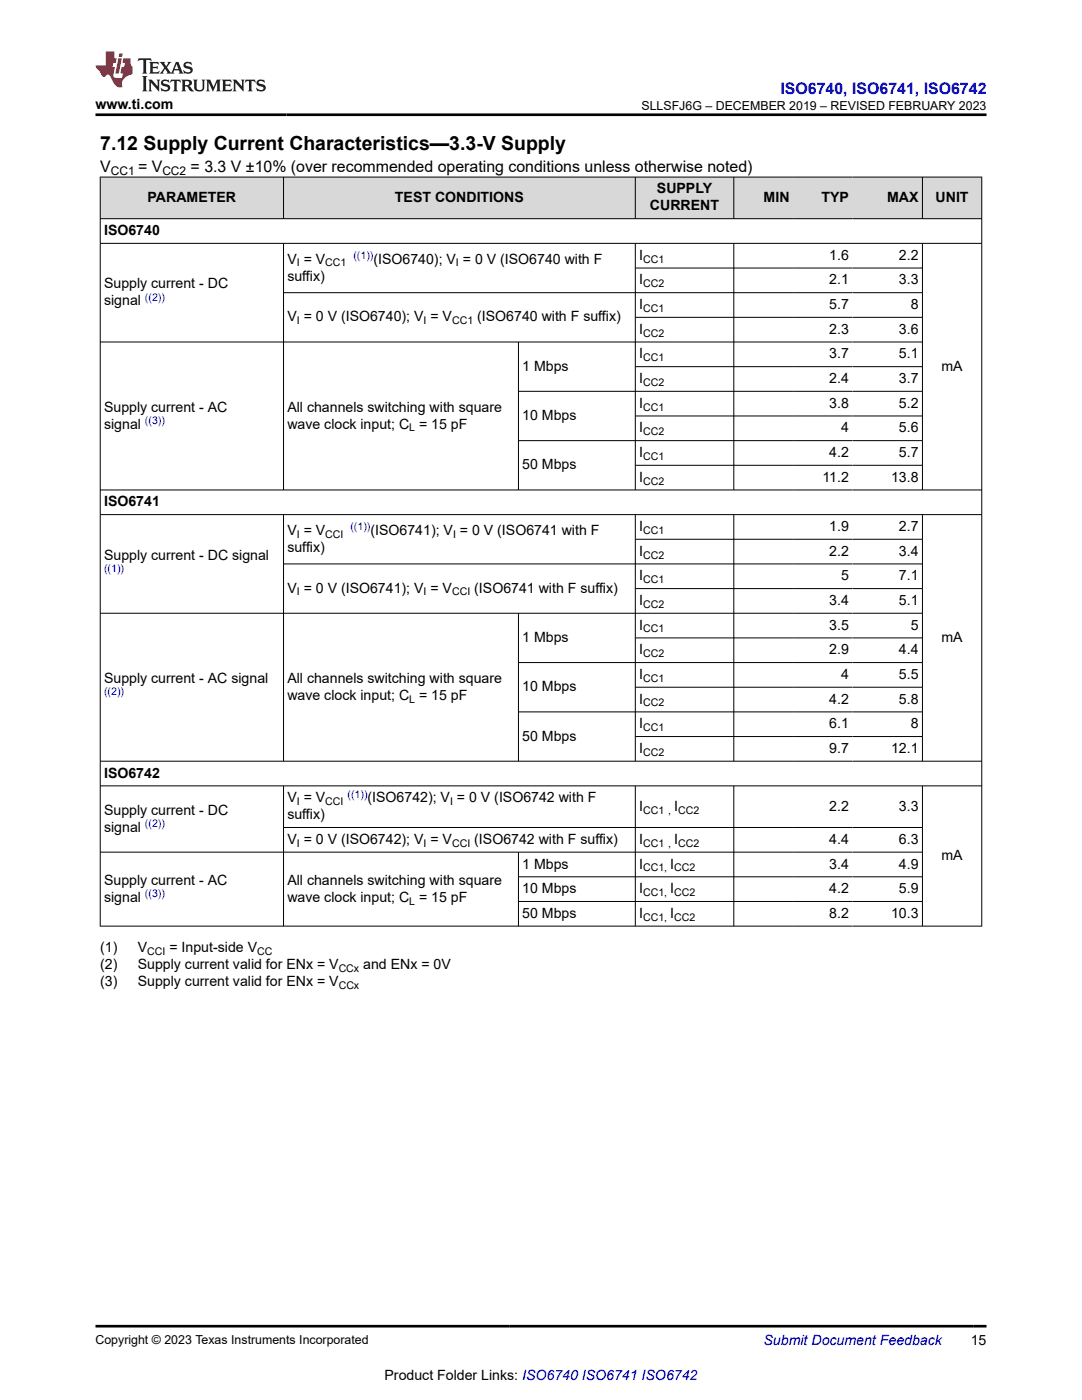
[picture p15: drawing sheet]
<svg xmlns="http://www.w3.org/2000/svg" width="216mm" height="279mm" viewBox="0 0 216 279" stroke-linecap="round" stroke-linejoin="round" font-family="sans-serif">
<defs><g id="words">
<text font-size="3.9" x="20" y="29.9">7.12 Supply Current Characteristics—3.3-V Supply</text>
<text font-size="3.2" fill="#00f" x="155.7" y="18.7">ISO6740, ISO6741, ISO6742</text>
<g font-size="3.2">
<text x="20" y="34.3">V</text>
<text x="27.5" y="34.3">= V</text>
<text x="38" y="34.3">= 3.3 V ±10% (over recommended operating conditions unless otherwise noted)</text>
</g>
<g font-size="2.8">
<text x="19" y="21.8">www.ti.com</text>
<text x="29.5" y="40.3">PARAMETER</text>
<text x="78.8" y="40.3">TEST CONDITIONS</text>
<text x="129.7" y="42">CURRENT</text>
<text x="131.1" y="38.6">SUPPLY</text>
<text x="152.4" y="40.3">MIN</text>
<text x="163.9" y="40.3">TYP</text>
<text x="177" y="40.3">MAX</text>
<text x="186.7" y="40.3">UNIT</text>
<text x="20.8" y="46.9">ISO6740</text>
<text x="57.3" y="52.6">V = V</text>
<text x="74.5" y="52.6">(ISO6740); V = 0 V (ISO6740 with F</text>
<text x="127.5" y="51.8">I</text>
<text x="165.5" y="51.8">1.6</text>
<text x="179.4" y="51.8">2.2</text>
<text x="20.8" y="57.5">Supply current - DC</text>
<text x="57.3" y="56">suffix)</text>
<text x="127.5" y="56.8">I</text>
<text x="165.5" y="56.8">2.1</text>
<text x="179.4" y="56.8">3.3</text>
<text x="20.8" y="60.9">signal</text>
<text x="57.3" y="64.1">V = 0 V (ISO6740); V = V</text>
<text x="95.2" y="64.1">(ISO6740 with F suffix)</text>
<text x="127.5" y="61.7">I</text>
<text x="165.5" y="61.7">5.7</text>
<text x="181.7" y="61.7">8</text>
<text x="127.5" y="66.6">I</text>
<text x="127.5" y="71.5">I</text>
<text x="165.5" y="66.6">2.3</text>
<text x="165.5" y="71.5">3.7</text>
<text x="179.4" y="66.6">3.6</text>
<text x="179.4" y="71.5">5.1</text>
<text x="104.2" y="74">1 Mbps</text>
<text x="127.5" y="76.4">I</text>
<text x="165.5" y="76.4">2.4</text>
<text x="179.4" y="76.4">3.7</text>
<text x="187.9" y="74">mA</text>
<text x="20.8" y="82.1">Supply current - AC</text>
<text x="57.3" y="82.1">All channels switching with square</text>
<text x="104.2" y="83.8">10 Mbps</text>
<text x="127.5" y="81.4">I</text>
<text x="165.5" y="81.4">3.8</text>
<text x="179.4" y="81.4">5.2</text>
<text x="20.8" y="85.5">signal</text>
<text x="57.3" y="85.5">wave clock input; C = 15 pF</text>
<text x="127.5" y="86.3">I</text>
<text x="167.8" y="86.3">4</text>
<text x="179.4" y="86.3">5.6</text>
<text x="104.2" y="93.7">50 Mbps</text>
<text x="127.5" y="91.2">I</text>
<text x="165.5" y="91.2">4.2</text>
<text x="179.4" y="91.2">5.7</text>
<text x="20.8" y="101.1">ISO6741</text>
<text x="127.5" y="96.1">I</text>
<text x="164.1" y="96.1">11.2</text>
<text x="177.8" y="96.1">13.8</text>
<text x="57.3" y="106.7">V = V</text>
<text x="73.9" y="106.7">(ISO6741); V = 0 V (ISO6741 with F</text>
<text x="127.5" y="106">I</text>
<text x="165.5" y="106">1.9</text>
<text x="179.4" y="106">2.7</text>
<text x="20.8" y="111.7">Supply current - DC signal</text>
<text x="57.3" y="110.1">suffix)</text>
<text x="127.5" y="110.9">I</text>
<text x="165.5" y="110.9">2.2</text>
<text x="179.4" y="110.9">3.4</text>
<text x="57.3" y="118.3">V = 0 V (ISO6741); V = V</text>
<text x="94.6" y="118.3">(ISO6741 with F suffix)</text>
<text x="127.5" y="115.8">I</text>
<text x="167.8" y="115.8">5</text>
<text x="179.4" y="115.8">7.1</text>
<text x="127.5" y="120.7">I</text>
<text x="127.5" y="125.7">I</text>
<text x="165.5" y="120.7">3.4</text>
<text x="165.5" y="125.7">3.5</text>
<text x="179.4" y="120.7">5.1</text>
<text x="181.7" y="125.7">5</text>
<text x="104.2" y="128.1">1 Mbps</text>
<text x="127.5" y="130.6">I</text>
<text x="165.5" y="130.6">2.9</text>
<text x="179.4" y="130.6">4.4</text>
<text x="187.9" y="128.1">mA</text>
<text x="20.8" y="136.3">Supply current - AC signal</text>
<text x="57.3" y="136.3">All channels switching with square</text>
<text x="104.2" y="138">10 Mbps</text>
<text x="127.5" y="135.5">I</text>
<text x="167.8" y="135.5">4</text>
<text x="179.4" y="135.5">5.5</text>
<text x="57.3" y="139.7">wave clock input; C = 15 pF</text>
<text x="127.5" y="140.4">I</text>
<text x="165.5" y="140.4">4.2</text>
<text x="179.4" y="140.4">5.8</text>
<text x="104.2" y="147.8">50 Mbps</text>
<text x="127.5" y="145.3">I</text>
<text x="165.5" y="145.3">6.1</text>
<text x="181.7" y="145.3">8</text>
<text x="20.8" y="155.2">ISO6742</text>
<text x="127.5" y="150.3">I</text>
<text x="165.5" y="150.3">9.7</text>
<text x="177.8" y="150.3">12.1</text>
<text x="57.3" y="160.1">V = V</text>
<text x="73.3" y="160.1">(ISO6742); V = 0 V (ISO6742 with F</text>
<text x="127.5" y="161.8">I</text>
<text x="134.5" y="161.8">I</text>
<text x="165.5" y="161.8">2.2</text>
<text x="179.4" y="161.8">3.3</text>
<text x="20.8" y="162.6">Supply current - DC</text>
<text x="20.8" y="166">signal</text>
<text x="57.3" y="163.5">suffix)</text>
<text x="57.3" y="168.4">V = 0 V (ISO6742); V = V</text>
<text x="94.6" y="168.4">(ISO6742 with F suffix)</text>
<text x="104.2" y="173.3">1 Mbps</text>
<text x="127.5" y="168.4">I</text>
<text x="127.5" y="173.3">I</text>
<text x="133.7" y="173.3">I</text>
<text x="134.5" y="168.4">I</text>
<text x="165.5" y="168.4">4.4</text>
<text x="165.5" y="173.3">3.4</text>
<text x="179.4" y="168.4">6.3</text>
<text x="179.4" y="173.3">4.9</text>
<text x="187.9" y="171.6">mA</text>
<text x="20.8" y="176.6">Supply current - AC</text>
<text x="20.8" y="180">signal</text>
<text x="57.3" y="176.6">All channels switching with square</text>
<text x="57.3" y="180">wave clock input; C = 15 pF</text>
<text x="104.2" y="178.3">10 Mbps</text>
<text x="127.5" y="178.3">I</text>
<text x="133.7" y="178.3">I</text>
<text x="165.5" y="178.3">4.2</text>
<text x="179.4" y="178.3">5.9</text>
<text x="104.2" y="183.2">50 Mbps</text>
<text x="127.5" y="183.2">I</text>
<text x="133.7" y="183.2">I</text>
<text x="165.5" y="183.2">8.2</text>
<text x="177.8" y="183.2">10.3</text>
<text x="20" y="190">(1)</text>
<text x="27.5" y="190">V</text>
<text x="33.8" y="190">= Input-side V</text>
<text x="20" y="196.8">(3)</text>
<text x="20" y="193.4">(2)</text>
<text x="27.5" y="196.8">Supply current valid for ENx = V</text>
<text x="27.5" y="193.4">Supply current valid for ENx = V</text>
<text x="72.5" y="193.4">and ENx = 0V</text>
<text x="193.7" y="268.5">15</text>
<text x="76.7" y="275.3">Product Folder Links: ISO6740 ISO6741 ISO6742</text>
</g>
<text font-size="2.8" fill="#00f" x="152.4" y="268.5">Submit Document Feedback</text>
<g font-size="2.5">
<text x="128" y="21.9">SLLSFJ6G – DECEMBER 2019 – REVISED FEBRUARY 2023</text>
<text x="19" y="268.2">Copyright © 2023 Texas Instruments Incorporated</text>
</g>
<g font-size="2.4">
<text x="22.1" y="34.9">CC1</text>
<text x="32.4" y="34.9">CC2</text>
</g>
<g font-size="2.1">
<text x="59.2" y="53.2">I</text>
<text x="64.9" y="53.2">CC1</text>
<text x="91" y="53.2">I</text>
<text x="128.3" y="52.4">CC1</text>
<text x="128.3" y="57.3">CC2</text>
<text x="59.2" y="64.7">I</text>
<text x="84.5" y="64.7">I</text>
<text x="90.2" y="64.7">CC1</text>
<text x="128.3" y="62.2">CC1</text>
<text x="128.3" y="67.2">CC2</text>
<text x="128.3" y="72.1">CC1</text>
<text x="128.3" y="77">CC2</text>
<text x="128.3" y="81.9">CC1</text>
<text x="81.7" y="86.1">L</text>
<text x="128.3" y="86.9">CC2</text>
<text x="128.3" y="91.8">CC1</text>
<text x="128.3" y="96.7">CC2</text>
<text x="59.2" y="107.3">I</text>
<text x="64.9" y="107.3">CCI</text>
<text x="90.4" y="107.3">I</text>
<text x="128.3" y="106.5">CC1</text>
<text x="128.3" y="111.5">CC2</text>
<text x="59.2" y="118.8">I</text>
<text x="84.5" y="118.8">I</text>
<text x="90.2" y="118.8">CCI</text>
<text x="128.3" y="116.4">CC1</text>
<text x="128.3" y="121.3">CC2</text>
<text x="128.3" y="126.2">CC1</text>
<text x="128.3" y="131.1">CC2</text>
<text x="128.3" y="136.1">CC1</text>
<text x="81.7" y="140.2">L</text>
<text x="128.3" y="141">CC2</text>
<text x="128.3" y="145.9">CC1</text>
<text x="128.3" y="150.8">CC2</text>
<text x="59.2" y="160.7">I</text>
<text x="64.9" y="160.7">CCI</text>
<text x="89.8" y="160.7">I</text>
<text x="128.3" y="162.4">CC1 , CC2</text>
<text x="59.2" y="169">I</text>
<text x="84.5" y="169">I</text>
<text x="90.2" y="169">CCI</text>
<text x="128.3" y="169">CC1 , CC2</text>
<text x="128.3" y="173.9">CC1, CC2</text>
<text x="128.3" y="178.8">CC1, CC2</text>
<text x="81.7" y="180.5">L</text>
<text x="128.3" y="183.7">CC1, CC2</text>
<text x="29.4" y="190.5">CCI</text>
<text x="51.3" y="190.5">CC</text>
<text x="67.6" y="193.9">CCx</text>
<text x="67.6" y="197.3">CCx</text>
</g>
<g font-size="2.1" fill="#00f">
<text x="70.5" y="51.7">((1))</text>
<text x="28.9" y="60">((2))</text>
<text x="28.9" y="84.6">((3))</text>
<text x="69.9" y="105.8">((1))</text>
<text x="20.8" y="114.1">((1))</text>
<text x="20.8" y="138.7">((2))</text>
<text x="69.3" y="159.2">((1))</text>
<text x="28.9" y="165">((2))</text>
<text x="28.9" y="179">((3))</text>
</g>
</g></defs>
<g fill="#d8d8d8">
<path d="M20 35.3h175.9v8.3h-175.9z" fill-rule="evenodd"/>
<path d="M20.1 35.4h36.4v8.2h-36.4z" fill-rule="evenodd"/>
<path d="M56.6 35.4h70.1v8.2h-70.1z" fill-rule="evenodd"/>
<path d="M126.8 35.4h19.6v8.2h-19.6z" fill-rule="evenodd"/>
<path d="M146.5 35.4h11.8v8.2h-11.8z" fill-rule="evenodd"/>
<path d="M158.3 35.4h11.8v8.2h-11.8z" fill-rule="evenodd"/>
<path d="M170.1 35.4h13.9v8.2h-13.9z" fill-rule="evenodd"/>
<path d="M184.1 35.4h11.7v8.2h-11.7z" fill-rule="evenodd"/>
</g>
<g fill="none" stroke="#000" stroke-width=".2">
<path d="M19.9 35.3h176.1M20 35.3v149.6M56.6 35.3v8.4M126.8 35.3v8.4M146.4 35.3v8.4M184.1 35.3v8.4M195.9 35.3v149.6M19.9 43.6h176.1M19.9 48.6h176.1M56.6 48.6v49.2M56.6 58.4h127.5M126.8 48.6v49.2"/>
<path d="M126.8 53.5h57.3M146.4 48.6v49.2M184.1 48.6v49.2M19.9 68.3h164.2M103.5 68.3v29.5M126.8 63.3h57.3M126.8 73.2h57.3M184.1 78.1h-80.6M103.5 87.9h80.6M126.8 83h57.3M126.8 92.9h57.3M196 97.8h-176.1"/>
<path d="M19.9 102.7h176.1M56.6 102.7v49.3M56.6 112.5h127.5M126.8 102.7v49.3M126.8 107.6h57.3M126.8 117.5h57.3M146.4 102.7v49.3M184.1 102.7v49.3M19.9 122.4h164.2M103.5 122.4v29.6M126.8 127.3h57.3M126.8 137.2h57.3"/>
<path d="M184.1 132.2h-80.6M19.9 156.8h176.1M56.6 156.8v28.1M103.5 142.1h80.6M126.8 156.8v28.1M126.8 147h57.3M146.4 156.8v28.1M184.1 156.8v28.1M196 151.9h-176.1M56.6 165.1h127.5M103.5 170.1v14.8M103.5 175h80.6"/>
<path d="M103.5 179.9h80.6M184.1 170.1h-164.2M19.9 184.8h176.1"/>
</g>
<path d="M27.7 11.6l-.2 .6 .5-.2h.6v.1v2.2l-.2 .4h1l-.2-.4v-2.2v-.1h.5l.5 .2-.1-.6zM29.8 12.4l.2 .3v1.6l-.2 .4h1.9l.1-.6a1.08 1.08 0 0 1-1.3 .2v-.7h.6l.4 .2v-.7l-.4 .2h-.6v-.5l.2-.2a1 1 0 0 1 1 .3l-.1-.5zM31.8 12.4l1 1.1-1 1.2h.9l-.2-.2 .4-.8 .5 .8-.2 .2h1.6l-.2-.2 .1-.5h1l.1 .5-.1 .2h.9l-.2-.4-.8-1.9h-.5l-1 2.1-.8-1.1 .9-1h-.8l.2 .2-.5 .6-.3-.6 .1-.2zM35.2 12.8l.4 1h-.8zM36.8 12.5a.65 .65 0 0 0-.2 .7 .65 .65 0 0 0 .6 .5l.7 .1 .1 .3a.79 .79 0 0 1-.7 .4 .79 .79 0 0 1-.7-.5l.1 .7 .2-.1a.93 .93 0 0 0 1.1 0 .93 .93 0 0 0 .4-.9 1.46 1.46 0 0 0-1.2-.6l-.1-.3a1.09 1.09 0 0 1 1.2 .2l-.2-.6-.1 .1-.6-.2zM28.4 15.2l.2 .4v2.2l-.2 .4h1l-.2-.4v-2.2l.2-.4zM29.6 15.9l.2 .4v1.5l-.2 .4h.8l-.3-.4v-1.3l1.7 1.8v-2l.2-.4h-.8l.2 .2 .1 1.1-1.2-1.3zM32.3 16a.65 .65 0 0 0-.2 .8 .65 .65 0 0 0 .7 .4l.6 .2 .1 .2a.79 .79 0 0 1-.7 .4 .79 .79 0 0 1-.7-.5l.1 .7 .2-.1a.93 .93 0 0 0 1.1 .1 .93 .93 0 0 0 .4-1 1.46 1.46 0 0 0-1.2-.5l-.1-.4a1.09 1.09 0 0 1 1.2 .2l-.2-.6-.1 .1-.6-.1zM34.1 15.9l-.1 .6a.63 .63 0 0 1 .7-.3l.1 1.6-.3 .4h1l-.2-.4v-1.6a.66 .66 0 0 1 .8 .3l-.1-.6zM36.2 15.9l.2 .4v1.5l-.2 .4h.9l-.2-.2v-.7h.5l.1 .2a.79 .79 0 0 0 1.2 .6l-1-.9a.61 .61 0 0 0 .6-.6 .61 .61 0 0 0-.5-.7zM36.9 16.2h.2a.47 .47 0 0 1 .5 .1 .47 .47 0 0 1 .1 .5l-.2 .1-.6 .1zM38.5 15.9l.2 .2a2.27 2.27 0 0 0 .4 2 1.04 1.04 0 0 0 1.7-.7v-1.3l.2-.2h-.8l.2 .4v1.1a.6 .6 0 0 1-.6 .6 .6 .6 0 0 1-.6-.6v-1.1l.3-.4zM41.1 15.9l.2 .4v1.5l-.2 .4h.7l-.2-.4v-1.4l.9 1.9 .8-1.9v1.4l-.2 .4h1l-.3-.4v-1.5l.3-.4h-.8l-.7 1.5-.7-1.5zM44.3 15.9l.2 .4v1.5l-.2 .4h1.9l.1-.6a1.09 1.09 0 0 1-1.3 .2v-.7h.6l.4 .2v-.6l-.4 .2h-.6v-.6l.2-.1a1.01 1.01 0 0 1 1 .3l-.1-.6zM46.4 15.9l.3 .4v1.5l-.3 .4h.8l-.2-.4v-1.3l1.6 1.8v-2l.2-.4h-.7l.2 .2v1.1l-1.2-1.3zM49 15.9l-.1 .6a.63 .63 0 0 1 .8-.3v1.6l-.3 .4h1l-.2-.4v-1.6a.66 .66 0 0 1 .8 .3l-.1-.6zM51.4 16a.65 .65 0 0 0-.2 .8 .65 .65 0 0 0 .6 .4l.6 .2 .2 .2a.79 .79 0 0 1-.8 .4 .79 .79 0 0 1-.6-.5l.1 .7 .2-.1a.93 .93 0 0 0 1 .1 .93 .93 0 0 0 .5-1 1.46 1.46 0 0 0-1.3-.5l-.1-.4a1.09 1.09 0 0 1 1.3 .2l-.2-.6-.2 .1-.5-.1z" fill="#231f20"/>
<path d="M21.1 10.3v2.7h-2.1l.1 .4 .9 1a.95 .95 0 0 0 .9 .9 .59 .59 0 0 1 .6-.4 .59 .59 0 0 1 .5 .3l.4 .8a1.59 1.59 0 0 0 2.1 1.4 1.61 1.61 0 0 1 1-2.3l1-.3-.1-1.5a1.59 1.59 0 0 1-.4-1.7h-1.4l-.2 .9h.5l-.1 .9h-.5l-.2 .9v.3l.4 .1-.2 .9h-.6a.73 .73 0 0 1-1.1-.7l.3-1.5h-.5l.2-.9h.5l.2-.9h-.5v-1.3zM23.6 11.6l-.6 3.1h.7l.6-3.1zM23.8 10.7l-.1 .6h.7l.1-.6z" fill="#ed1c24"/>
<path d="M19 22.9h177.8M19 264.7h177.8" fill="none" stroke="#000" stroke-width=".53"/>
<use href="#words"/>
</svg>
